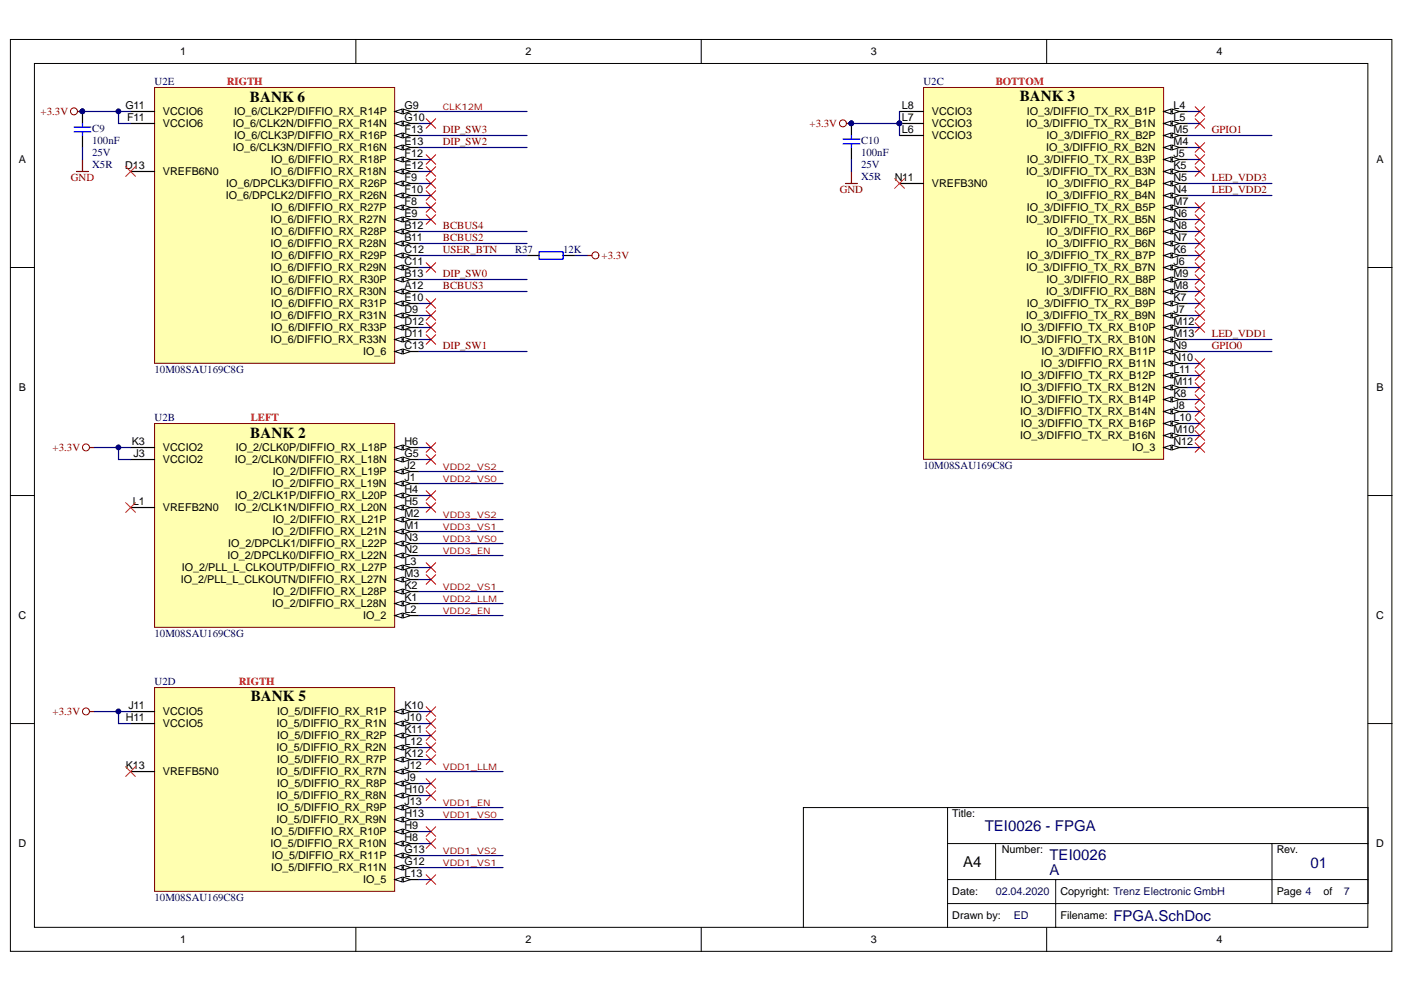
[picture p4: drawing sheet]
<svg xmlns="http://www.w3.org/2000/svg" width="297mm" height="210mm" viewBox="0 0 297 210" stroke-linecap="round" stroke-linejoin="round" font-family="sans-serif">
<defs><g id="words">
<g font-size="3.2">
<text x="52.9" y="21.6">BANK 6</text>
<text x="215.7" y="21.4">BANK 3</text>
<text x="53" y="92.7">BANK 2</text>
<text x="53" y="148.4">BANK 5</text>
<text x="203.8" y="183.4">A4</text>
</g>
<g font-size="3.2" fill="#000080">
<text x="208.4" y="175.8">TEI0026 - FPGA</text>
<text x="222.1" y="185.2">A</text>
<text x="222.1" y="181.9">TEI0026</text>
<text x="277.2" y="183.6">01</text>
<text x="235.6" y="194.8">FPGA.SchDoc</text>
</g>
<g font-size="2.3">
<text x="38.1" y="11.7">1</text>
<text x="111.2" y="11.7">2</text>
<text x="184.3" y="11.7">3</text>
<text x="257.4" y="11.7">4</text>
<text x="26.5" y="23.1">G11</text>
<text x="85.6" y="23.1">G9</text>
<text x="190.8" y="23.1">L8</text>
<text x="248.3" y="23.1">L4</text>
<text x="26.9" y="25.7">F11</text>
<text x="34.5" y="24.4">VCCIO6</text>
<text x="34.5" y="26.9">VCCIO6</text>
<text x="49.3" y="26.9">IO_6/CLK2N/DIFFIO_RX_R14N</text>
<text x="49.5" y="24.4">IO_6/CLK2P/DIFFIO_RX_R14P</text>
<text x="49.5" y="29.5">IO_6/CLK3P/DIFFIO_RX_R16P</text>
<text x="85.6" y="25.7">G10</text>
<text x="85.6" y="28.2">F13</text>
<text x="190.8" y="25.7">L7</text>
<text x="190.8" y="28.2">L6</text>
<text x="197.2" y="24.4">VCCIO3</text>
<text x="197.2" y="26.9">VCCIO3</text>
<text x="197.2" y="29.5">VCCIO3</text>
<text x="217.1" y="26.9">IO_3/DIFFIO_TX_RX_B1N</text>
<text x="217.3" y="24.4">IO_3/DIFFIO_TX_RX_B1P</text>
<text x="221.4" y="29.5">IO_3/DIFFIO_RX_B2P</text>
<text x="248.3" y="25.7">L5</text>
<text x="248.3" y="28.2">M5</text>
<text x="4" y="34.5">A</text>
<text x="26.5" y="35.8">D13</text>
<text x="49.3" y="32">IO_6/CLK3N/DIFFIO_RX_R16N</text>
<text x="57.4" y="34.5">IO_6/DIFFIO_RX_R18P</text>
<text x="85.6" y="33.3">F12</text>
<text x="85.6" y="35.8">E12</text>
<text x="85.6" y="30.7">E13</text>
<text x="217.3" y="34.5">IO_3/DIFFIO_TX_RX_B3P</text>
<text x="221.3" y="32">IO_3/DIFFIO_RX_B2N</text>
<text x="248.3" y="30.7">M4</text>
<text x="248.3" y="35.8">K5</text>
<text x="248.3" y="33.3">J5</text>
<text x="291.2" y="34.5">A</text>
<text x="34.5" y="37.1">VREFB6N0</text>
<text x="47.9" y="39.6">IO_6/DPCLK3/DIFFIO_RX_R26P</text>
<text x="57.2" y="37.1">IO_6/DIFFIO_RX_R18N</text>
<text x="85.6" y="38.3">F9</text>
<text x="85.6" y="40.9">F10</text>
<text x="189.3" y="38.3">N11</text>
<text x="197.2" y="39.6">VREFB3N0</text>
<text x="217.1" y="37.1">IO_3/DIFFIO_TX_RX_B3N</text>
<text x="221.4" y="39.6">IO_3/DIFFIO_RX_B4P</text>
<text x="248.3" y="40.9">N4</text>
<text x="248.3" y="38.3">N5</text>
<text x="47.8" y="42.2">IO_6/DPCLK2/DIFFIO_RX_R26N</text>
<text x="57.2" y="47.2">IO_6/DIFFIO_RX_R27N</text>
<text x="57.4" y="44.7">IO_6/DIFFIO_RX_R27P</text>
<text x="85.6" y="43.4">F8</text>
<text x="85.6" y="46">E9</text>
<text x="217.1" y="47.2">IO_3/DIFFIO_TX_RX_B5N</text>
<text x="217.3" y="44.7">IO_3/DIFFIO_TX_RX_B5P</text>
<text x="221.3" y="42.2">IO_3/DIFFIO_RX_B4N</text>
<text x="248.3" y="46">N6</text>
<text x="248.3" y="43.4">M7</text>
<text x="57.2" y="52.3">IO_6/DIFFIO_RX_R28N</text>
<text x="57.4" y="49.8">IO_6/DIFFIO_RX_R28P</text>
<text x="85.6" y="48.5">B12</text>
<text x="85.6" y="51">B11</text>
<text x="85.6" y="53.6">C12</text>
<text x="221.3" y="52.3">IO_3/DIFFIO_RX_B6N</text>
<text x="221.4" y="49.8">IO_3/DIFFIO_RX_B6P</text>
<text x="248.3" y="51">N7</text>
<text x="248.3" y="48.5">N8</text>
<text x="248.3" y="53.6">K6</text>
<text x="57.2" y="57.4">IO_6/DIFFIO_RX_R29N</text>
<text x="57.4" y="54.8">IO_6/DIFFIO_RX_R29P</text>
<text x="57.4" y="59.9">IO_6/DIFFIO_RX_R30P</text>
<text x="85.6" y="58.7">B13</text>
<text x="85.6" y="56.1">C11</text>
<text x="217.1" y="57.4">IO_3/DIFFIO_TX_RX_B7N</text>
<text x="217.3" y="54.8">IO_3/DIFFIO_TX_RX_B7P</text>
<text x="221.4" y="59.9">IO_3/DIFFIO_RX_B8P</text>
<text x="248.3" y="56.1">J6</text>
<text x="248.3" y="58.7">M9</text>
<text x="57.2" y="62.5">IO_6/DIFFIO_RX_R30N</text>
<text x="57.4" y="65">IO_6/DIFFIO_RX_R31P</text>
<text x="85.6" y="61.2">A12</text>
<text x="85.6" y="63.7">E10</text>
<text x="217.3" y="65">IO_3/DIFFIO_TX_RX_B9P</text>
<text x="221.3" y="62.5">IO_3/DIFFIO_RX_B8N</text>
<text x="248.3" y="61.2">M8</text>
<text x="248.3" y="63.7">K7</text>
<text x="57.2" y="67.6">IO_6/DIFFIO_RX_R31N</text>
<text x="57.4" y="70.1">IO_6/DIFFIO_RX_R33P</text>
<text x="85.6" y="66.3">D9</text>
<text x="85.6" y="68.8">D12</text>
<text x="85.6" y="71.4">D11</text>
<text x="216" y="70.1">IO_3/DIFFIO_TX_RX_B10P</text>
<text x="217.1" y="67.6">IO_3/DIFFIO_TX_RX_B9N</text>
<text x="248.3" y="66.3">J7</text>
<text x="248.3" y="71.4">M13</text>
<text x="248.3" y="68.8">M12</text>
<text x="57.2" y="72.6">IO_6/DIFFIO_RX_R33N</text>
<text x="76.8" y="75.2">IO_6</text>
<text x="85.6" y="73.9">C13</text>
<text x="215.9" y="72.6">IO_3/DIFFIO_TX_RX_B10N</text>
<text x="220.2" y="77.7">IO_3/DIFFIO_RX_B11N</text>
<text x="220.3" y="75.2">IO_3/DIFFIO_RX_B11P</text>
<text x="248.3" y="76.4">N10</text>
<text x="248.3" y="73.9">N9</text>
<text x="4" y="82.8">B</text>
<text x="215.9" y="82.8">IO_3/DIFFIO_TX_RX_B12N</text>
<text x="216" y="80.2">IO_3/DIFFIO_TX_RX_B12P</text>
<text x="248.3" y="81.5">M11</text>
<text x="248.3" y="79">L11</text>
<text x="291.2" y="82.8">B</text>
<text x="215.9" y="87.9">IO_3/DIFFIO_TX_RX_B14N</text>
<text x="216" y="85.3">IO_3/DIFFIO_TX_RX_B14P</text>
<text x="248.3" y="86.6">J8</text>
<text x="248.3" y="84">K8</text>
<text x="248.3" y="89.1">L10</text>
<text x="27.9" y="94.2">K3</text>
<text x="34.5" y="95.5">VCCIO2</text>
<text x="49.9" y="95.5">IO_2/CLK0P/DIFFIO_RX_L18P</text>
<text x="85.6" y="94.2">H6</text>
<text x="215.9" y="92.9">IO_3/DIFFIO_TX_RX_B16N</text>
<text x="216" y="90.4">IO_3/DIFFIO_TX_RX_B16P</text>
<text x="239.5" y="95.5">IO_3</text>
<text x="248.3" y="94.2">N12</text>
<text x="248.3" y="91.7">M10</text>
<text x="28.3" y="96.8">J3</text>
<text x="34.5" y="98">VCCIO2</text>
<text x="49.7" y="98">IO_2/CLK0N/DIFFIO_RX_L18N</text>
<text x="57.7" y="100.6">IO_2/DIFFIO_RX_L19P</text>
<text x="85.6" y="101.8">J1</text>
<text x="85.6" y="99.3">J2</text>
<text x="85.6" y="96.8">G5</text>
<text x="28.1" y="106.9">L1</text>
<text x="49.9" y="105.6">IO_2/CLK1P/DIFFIO_RX_L20P</text>
<text x="57.6" y="103.1">IO_2/DIFFIO_RX_L19N</text>
<text x="85.6" y="106.9">H5</text>
<text x="85.6" y="104.4">H4</text>
<text x="34.5" y="108.2">VREFB2N0</text>
<text x="49.7" y="108.2">IO_2/CLK1N/DIFFIO_RX_L20N</text>
<text x="57.6" y="113.2">IO_2/DIFFIO_RX_L21N</text>
<text x="57.7" y="110.7">IO_2/DIFFIO_RX_L21P</text>
<text x="85.6" y="112">M1</text>
<text x="85.6" y="109.4">M2</text>
<text x="48.1" y="118.3">IO_2/DPCLK0/DIFFIO_RX_L22N</text>
<text x="48.3" y="115.8">IO_2/DPCLK1/DIFFIO_RX_L22P</text>
<text x="85.6" y="119.6">L3</text>
<text x="85.6" y="117.1">N2</text>
<text x="85.6" y="114.5">N3</text>
<text x="38.3" y="123.4">IO_2/PLL_L_CLKOUTN/DIFFIO_RX_L27N</text>
<text x="38.5" y="120.9">IO_2/PLL_L_CLKOUTP/DIFFIO_RX_L27P</text>
<text x="57.7" y="126">IO_2/DIFFIO_RX_L28P</text>
<text x="85.6" y="124.7">K2</text>
<text x="85.6" y="122.2">M3</text>
<text x="3.9" y="131">C</text>
<text x="57.6" y="128.5">IO_2/DIFFIO_RX_L28N</text>
<text x="76.8" y="131">IO_2</text>
<text x="85.6" y="129.8">L2</text>
<text x="85.6" y="127.2">K1</text>
<text x="291.1" y="131">C</text>
<text x="26.6" y="152.6">H11</text>
<text x="27.2" y="150.1">J11</text>
<text x="34.5" y="151.4">VCCIO5</text>
<text x="34.5" y="153.9">VCCIO5</text>
<text x="58.5" y="153.9">IO_5/DIFFIO_RX_R1N</text>
<text x="58.6" y="151.4">IO_5/DIFFIO_RX_R1P</text>
<text x="85.6" y="150.1">K10</text>
<text x="85.6" y="155.2">K11</text>
<text x="85.6" y="152.6">J10</text>
<text x="58.5" y="159">IO_5/DIFFIO_RX_R2N</text>
<text x="58.6" y="156.4">IO_5/DIFFIO_RX_R2P</text>
<text x="58.6" y="161.5">IO_5/DIFFIO_RX_R7P</text>
<text x="85.6" y="157.7">L12</text>
<text x="85.6" y="160.2">K12</text>
<text x="26.6" y="162.8">K13</text>
<text x="34.5" y="164">VREFB5N0</text>
<text x="58.5" y="164">IO_5/DIFFIO_RX_R7N</text>
<text x="58.6" y="166.6">IO_5/DIFFIO_RX_R8P</text>
<text x="85.6" y="162.8">J12</text>
<text x="85.6" y="165.3">J9</text>
<text x="85.6" y="167.8">H10</text>
<text x="58.5" y="169.1">IO_5/DIFFIO_RX_R8N</text>
<text x="58.6" y="171.6">IO_5/DIFFIO_RX_R9P</text>
<text x="85.6" y="170.4">J13</text>
<text x="85.6" y="173">H13</text>
<text x="201.5" y="173">Title:</text>
<text x="3.9" y="179.3">D</text>
<text x="57.2" y="179.3">IO_5/DIFFIO_RX_R10N</text>
<text x="57.4" y="176.8">IO_5/DIFFIO_RX_R10P</text>
<text x="58.5" y="174.2">IO_5/DIFFIO_RX_R9N</text>
<text x="85.6" y="175.5">H9</text>
<text x="85.6" y="178">H8</text>
<text x="291.1" y="179.3">D</text>
<text x="57.4" y="184.4">IO_5/DIFFIO_RX_R11N</text>
<text x="57.5" y="181.8">IO_5/DIFFIO_RX_R11P</text>
<text x="85.6" y="185.6">L13</text>
<text x="85.6" y="180.6">G13</text>
<text x="85.6" y="183.1">G12</text>
<text x="211.9" y="180.6">Number:</text>
<text x="270.1" y="180.6">Rev.</text>
<text x="76.8" y="186.9">IO_5</text>
<text x="201.5" y="189.4">Date:</text>
<text x="224.4" y="189.4">Copyright: Trenz Electronic GmbH</text>
<text x="270.1" y="189.4">Page 4</text>
<text x="280" y="189.4">of</text>
<text x="201.5" y="194.5">Drawn by:</text>
<text x="224.4" y="194.5">Filename:</text>
<text x="38.1" y="199.6">1</text>
<text x="111.2" y="199.6">2</text>
<text x="184.3" y="199.6">3</text>
<text x="257.4" y="199.6">4</text>
</g>
<g font-size="2.3" fill="#000080">
<text x="32.7" y="18">U2E</text>
<text x="195.4" y="18">U2C</text>
<text x="19.5" y="27.9">C9</text>
<text x="19.5" y="33">25V</text>
<text x="19.5" y="35.5">X5R</text>
<text x="19.5" y="30.5">100nF</text>
<text x="182.2" y="35.5">25V</text>
<text x="182.2" y="30.5">C10</text>
<text x="182.2" y="33">100nF</text>
<text x="182.2" y="38.1">X5R</text>
<text x="109" y="53.6">R37</text>
<text x="119.1" y="53.6">12K</text>
<text x="32.7" y="79">10M08SAU169C8G</text>
<text x="32.7" y="89.1">U2B</text>
<text x="195.4" y="99.3">10M08SAU169C8G</text>
<text x="32.7" y="134.8">10M08SAU169C8G</text>
<text x="32.7" y="145">U2D</text>
<text x="32.7" y="190.7">10M08SAU169C8G</text>
<text x="210.7" y="189.4">02.04.2020</text>
<text x="284.3" y="189.4">7</text>
<text x="214.5" y="194.5">ED</text>
</g>
<g font-size="2.3" fill="#f00">
<text x="48" y="18">RIGTH</text>
<text x="210.7" y="18">BOTTOM</text>
<text x="53" y="89.1">LEFT</text>
<text x="50.5" y="145">RIGTH</text>
</g>
<g font-size="2.3" fill="#800000">
<text x="8.6" y="24.4">+3.3V</text>
<text x="93.7" y="28.2">DIP_SW3</text>
<text x="171.3" y="26.9">+3.3V</text>
<text x="256.4" y="28.2">GPIO1</text>
<text x="93.7" y="30.7">DIP_SW2</text>
<text x="15" y="38.3">GND</text>
<text x="177.7" y="40.9">GND</text>
<text x="256.4" y="40.9">LED_VDD2</text>
<text x="256.4" y="38.3">LED_VDD3</text>
<text x="93.7" y="48.5">BCBUS4</text>
<text x="93.7" y="51">BCBUS2</text>
<text x="93.7" y="53.6">USER_BTN</text>
<text x="93.7" y="58.7">DIP_SW0</text>
<text x="127.3" y="54.8">+3.3V</text>
<text x="93.7" y="61.2">BCBUS3</text>
<text x="256.4" y="71.3">LED_VDD1</text>
<text x="93.7" y="73.9">DIP_SW1</text>
<text x="256.4" y="73.9">GPIO0</text>
<text x="11.1" y="95.5">+3.3V</text>
<text x="11.1" y="151.3">+3.3V</text>
</g>
<g font-size="1.9" fill="#800000">
<text x="93.7" y="23.2">CLK12M</text>
<text x="93.7" y="99.4">VDD2_VS2</text>
<text x="93.7" y="101.9">VDD2_VS0</text>
<text x="93.7" y="109.5">VDD3_VS2</text>
<text x="93.7" y="112.1">VDD3_VS1</text>
<text x="93.7" y="114.6">VDD3_VS0</text>
<text x="93.7" y="117.1">VDD3_EN</text>
<text x="93.7" y="124.8">VDD2_VS1</text>
<text x="93.7" y="127.3">VDD2_LLM</text>
<text x="93.7" y="129.9">VDD2_EN</text>
<text x="93.7" y="162.9">VDD1_LLM</text>
<text x="93.7" y="170.5">VDD1_EN</text>
<text x="93.7" y="173">VDD1_VS0</text>
<text x="93.7" y="183.2">VDD1_VS1</text>
<text x="93.7" y="180.6">VDD1_VS2</text>
</g>
</g></defs>
<g fill="#fff" stroke="#000" stroke-width=".21">
<path d="M2.2 8.4h292.3v192.9h-292.3z"/>
<path d="M7.3 13.4h282.1v182.8h-282.1z"/>
</g>
<g fill="none" stroke="#000" stroke-width=".21">
<path d="M75.3 8.4v5M148.4 8.4v5M221.4 8.4v5M2.2 56.6h5.1M289.4 56.6h5.1M2.2 104.9h5.1M289.4 104.9h5.1M2.2 153.1h5.1M289.4 153.1h5.1M200.5 170.9h88.9v20.3h-88.9zM200.5 170.9h-30.5v25.4M200.5 178.5h88.9"/>
<path d="M210.6 178.5v7.6h-10.1M269.1 178.5v12.7M75.3 196.3v5.1M148.4 196.3v5.1M200.5 191.2v5.1M210.6 186.1h78.8M221.4 196.3v5.1M223.4 186.1v10.2"/>
</g>
<path d="M32.7 89.6h50.8v43.1h-50.8z" fill="#ffffb0" stroke="#800000" stroke-width=".21"/>
<path d="M83.5 102.3h5.1" fill="none" stroke="#000" stroke-width=".25"/>
<path d="M83.5 102.3l1.6-.5v1z" fill="#fff"/>
<path d="M83.5 102.3l1.6-.5v1z" fill="none" stroke="#000" stroke-width=".21"/>
<path d="M85.3 101.8l1.5 .5-1.5 .5z" fill="#fff"/>
<path d="M85.3 101.8l1.5 .5-1.5 .5z" fill="none" stroke="#000" stroke-width=".21"/>
<path d="M83.5 99.8h5.1" fill="none" stroke="#000" stroke-width=".25"/>
<path d="M83.5 99.8l1.6-.5v1z" fill="#fff"/>
<path d="M83.5 99.8l1.6-.5v1z" fill="none" stroke="#000" stroke-width=".21"/>
<path d="M85.3 99.3l1.5 .5-1.5 .5z" fill="#fff"/>
<path d="M85.3 99.3l1.5 .5-1.5 .5z" fill="none" stroke="#000" stroke-width=".21"/>
<path d="M83.5 112.5h5.1" fill="none" stroke="#000" stroke-width=".25"/>
<path d="M83.5 112.5l1.6-.5v1z" fill="#fff"/>
<path d="M83.5 112.5l1.6-.5v1z" fill="none" stroke="#000" stroke-width=".21"/>
<path d="M85.3 112l1.5 .5-1.5 .5z" fill="#fff"/>
<path d="M85.3 112l1.5 .5-1.5 .5z" fill="none" stroke="#000" stroke-width=".21"/>
<path d="M83.5 109.9h5.1" fill="none" stroke="#000" stroke-width=".25"/>
<path d="M83.5 109.9l1.6-.5v1z" fill="#fff"/>
<path d="M83.5 109.9l1.6-.5v1z" fill="none" stroke="#000" stroke-width=".21"/>
<path d="M85.3 109.4l1.5 .5-1.5 .5z" fill="#fff"/>
<path d="M85.3 109.4l1.5 .5-1.5 .5z" fill="none" stroke="#000" stroke-width=".21"/>
<path d="M83.5 130.2h5.1" fill="none" stroke="#000" stroke-width=".25"/>
<path d="M83.5 130.2l1.6-.5v1.1z" fill="#fff"/>
<path d="M83.5 130.2l1.6-.5v1.1z" fill="none" stroke="#000" stroke-width=".21"/>
<path d="M85.3 129.7l1.5 .5-1.5 .6z" fill="#fff"/>
<path d="M85.3 129.7l1.5 .5-1.5 .6z" fill="none" stroke="#000" stroke-width=".21"/>
<path d="M83.5 127.7h5.1" fill="none" stroke="#000" stroke-width=".25"/>
<path d="M83.5 127.7l1.6-.5v1z" fill="#fff"/>
<path d="M83.5 127.7l1.6-.5v1z" fill="none" stroke="#000" stroke-width=".21"/>
<path d="M85.3 127.2l1.5 .5-1.5 .5z" fill="#fff"/>
<path d="M85.3 127.2l1.5 .5-1.5 .5z" fill="none" stroke="#000" stroke-width=".21"/>
<path d="M83.5 125.2h5.1" fill="none" stroke="#000" stroke-width=".25"/>
<path d="M83.5 125.2l1.6-.5v1z" fill="#fff"/>
<path d="M83.5 125.2l1.6-.5v1z" fill="none" stroke="#000" stroke-width=".21"/>
<path d="M85.3 124.7l1.5 .5-1.5 .5z" fill="#fff"/>
<path d="M85.3 124.7l1.5 .5-1.5 .5z" fill="none" stroke="#000" stroke-width=".21"/>
<path d="M83.5 122.6h5.1" fill="none" stroke="#000" stroke-width=".25"/>
<path d="M83.5 122.6l1.6-.5v1z" fill="#fff"/>
<path d="M83.5 122.6l1.6-.5v1z" fill="none" stroke="#000" stroke-width=".21"/>
<path d="M85.3 122.1l1.5 .5-1.5 .5z" fill="#fff"/>
<path d="M85.3 122.1l1.5 .5-1.5 .5z" fill="none" stroke="#000" stroke-width=".21"/>
<path d="M83.5 120.1h5.1" fill="none" stroke="#000" stroke-width=".25"/>
<path d="M83.5 120.1l1.6-.5v1z" fill="#fff"/>
<path d="M83.5 120.1l1.6-.5v1z" fill="none" stroke="#000" stroke-width=".21"/>
<path d="M85.3 119.6l1.5 .5-1.5 .5z" fill="#fff"/>
<path d="M85.3 119.6l1.5 .5-1.5 .5z" fill="none" stroke="#000" stroke-width=".21"/>
<path d="M83.5 97.2h5.1" fill="none" stroke="#000" stroke-width=".25"/>
<path d="M83.5 97.2l1.6-.5v1z" fill="#fff"/>
<path d="M83.5 97.2l1.6-.5v1z" fill="none" stroke="#000" stroke-width=".21"/>
<path d="M85.3 96.7l1.5 .5-1.5 .5z" fill="#fff"/>
<path d="M85.3 96.7l1.5 .5-1.5 .5z" fill="none" stroke="#000" stroke-width=".21"/>
<path d="M83.5 94.7h5.1" fill="none" stroke="#000" stroke-width=".25"/>
<path d="M83.5 94.7l1.6-.5v1z" fill="#fff"/>
<path d="M83.5 94.7l1.6-.5v1z" fill="none" stroke="#000" stroke-width=".21"/>
<path d="M85.3 94.2l1.5 .5-1.5 .5z" fill="#fff"/>
<path d="M85.3 94.2l1.5 .5-1.5 .5z" fill="none" stroke="#000" stroke-width=".21"/>
<path d="M83.5 107.4h5.1" fill="none" stroke="#000" stroke-width=".25"/>
<path d="M83.5 107.4l1.6-.5v1z" fill="#fff"/>
<path d="M83.5 107.4l1.6-.5v1z" fill="none" stroke="#000" stroke-width=".21"/>
<path d="M85.3 106.9l1.5 .5-1.5 .5z" fill="#fff"/>
<path d="M85.3 106.9l1.5 .5-1.5 .5z" fill="none" stroke="#000" stroke-width=".21"/>
<path d="M83.5 104.9h5.1" fill="none" stroke="#000" stroke-width=".25"/>
<path d="M83.5 104.9l1.6-.6v1.1z" fill="#fff"/>
<path d="M83.5 104.9l1.6-.6v1.1z" fill="none" stroke="#000" stroke-width=".21"/>
<path d="M85.3 104.3l1.5 .6-1.5 .5z" fill="#fff"/>
<path d="M85.3 104.3l1.5 .6-1.5 .5z" fill="none" stroke="#000" stroke-width=".21"/>
<path d="M83.5 117.5h5.1" fill="none" stroke="#000" stroke-width=".25"/>
<path d="M83.5 117.5l1.6-.5v1.1z" fill="#fff"/>
<path d="M83.5 117.5l1.6-.5v1.1z" fill="none" stroke="#000" stroke-width=".21"/>
<path d="M85.3 117l1.5 .5-1.5 .6z" fill="#fff"/>
<path d="M85.3 117l1.5 .5-1.5 .6z" fill="none" stroke="#000" stroke-width=".21"/>
<path d="M83.5 115h5.1" fill="none" stroke="#000" stroke-width=".25"/>
<path d="M83.5 115l1.6-.5v1z" fill="#fff"/>
<path d="M83.5 115l1.6-.5v1z" fill="none" stroke="#000" stroke-width=".21"/>
<path d="M85.3 114.5l1.5 .5-1.5 .5z" fill="#fff"/>
<path d="M85.3 114.5l1.5 .5-1.5 .5z" fill="none" stroke="#000" stroke-width=".21"/>
<path d="M27.6 94.7h5.1M27.6 97.2h5.1M27.6 107.4h5.1" fill="none" stroke="#000" stroke-width=".25"/>
<path d="M195.4 18.5h50.8v78.7h-50.8z" fill="#ffffb0" stroke="#800000" stroke-width=".21"/>
<path d="M246.2 26.1h5.1" fill="none" stroke="#000" stroke-width=".25"/>
<path d="M246.2 26.1l1.6-.5v1z" fill="#fff"/>
<path d="M246.2 26.1l1.6-.5v1z" fill="none" stroke="#000" stroke-width=".21"/>
<path d="M248 25.6l1.5 .5-1.5 .5z" fill="#fff"/>
<path d="M248 25.6l1.5 .5-1.5 .5z" fill="none" stroke="#000" stroke-width=".21"/>
<path d="M246.2 31.2h5.1" fill="none" stroke="#000" stroke-width=".25"/>
<path d="M246.2 31.2l1.6-.5v1z" fill="#fff"/>
<path d="M246.2 31.2l1.6-.5v1z" fill="none" stroke="#000" stroke-width=".21"/>
<path d="M248 30.7l1.5 .5-1.5 .5z" fill="#fff"/>
<path d="M248 30.7l1.5 .5-1.5 .5z" fill="none" stroke="#000" stroke-width=".21"/>
<path d="M246.2 23.6h5.1" fill="none" stroke="#000" stroke-width=".25"/>
<path d="M246.2 23.6l1.6-.5v1z" fill="#fff"/>
<path d="M246.2 23.6l1.6-.5v1z" fill="none" stroke="#000" stroke-width=".21"/>
<path d="M248 23.1l1.5 .5-1.5 .5z" fill="#fff"/>
<path d="M248 23.1l1.5 .5-1.5 .5z" fill="none" stroke="#000" stroke-width=".21"/>
<path d="M246.2 28.7h5.1" fill="none" stroke="#000" stroke-width=".25"/>
<path d="M246.2 28.7l1.6-.5v1z" fill="#fff"/>
<path d="M246.2 28.7l1.6-.5v1z" fill="none" stroke="#000" stroke-width=".21"/>
<path d="M248 28.2l1.5 .5-1.5 .5z" fill="#fff"/>
<path d="M248 28.2l1.5 .5-1.5 .5z" fill="none" stroke="#000" stroke-width=".21"/>
<path d="M246.2 36.3h5.1" fill="none" stroke="#000" stroke-width=".25"/>
<path d="M246.2 36.3l1.6-.5v1z" fill="#fff"/>
<path d="M246.2 36.3l1.6-.5v1z" fill="none" stroke="#000" stroke-width=".21"/>
<path d="M248 35.8l1.5 .5-1.5 .5z" fill="#fff"/>
<path d="M248 35.8l1.5 .5-1.5 .5z" fill="none" stroke="#000" stroke-width=".21"/>
<path d="M246.2 41.4h5.1" fill="none" stroke="#000" stroke-width=".25"/>
<path d="M246.2 41.4l1.6-.5v1z" fill="#fff"/>
<path d="M246.2 41.4l1.6-.5v1z" fill="none" stroke="#000" stroke-width=".21"/>
<path d="M248 40.9l1.5 .5-1.5 .5z" fill="#fff"/>
<path d="M248 40.9l1.5 .5-1.5 .5z" fill="none" stroke="#000" stroke-width=".21"/>
<path d="M246.2 33.7h5.1" fill="none" stroke="#000" stroke-width=".25"/>
<path d="M246.2 33.7l1.6-.5v1.1z" fill="#fff"/>
<path d="M246.2 33.7l1.6-.5v1.1z" fill="none" stroke="#000" stroke-width=".21"/>
<path d="M248 33.2l1.5 .5-1.5 .6z" fill="#fff"/>
<path d="M248 33.2l1.5 .5-1.5 .6z" fill="none" stroke="#000" stroke-width=".21"/>
<path d="M246.2 38.8h5.1" fill="none" stroke="#000" stroke-width=".25"/>
<path d="M246.2 38.8l1.6-.5v1z" fill="#fff"/>
<path d="M246.2 38.8l1.6-.5v1z" fill="none" stroke="#000" stroke-width=".21"/>
<path d="M248 38.3l1.5 .5-1.5 .5z" fill="#fff"/>
<path d="M248 38.3l1.5 .5-1.5 .5z" fill="none" stroke="#000" stroke-width=".21"/>
<path d="M246.2 46.4h5.1" fill="none" stroke="#000" stroke-width=".25"/>
<path d="M246.2 46.4l1.6-.5v1.1z" fill="#fff"/>
<path d="M246.2 46.4l1.6-.5v1.1z" fill="none" stroke="#000" stroke-width=".21"/>
<path d="M248 45.9l1.5 .5-1.5 .6z" fill="#fff"/>
<path d="M248 45.9l1.5 .5-1.5 .6z" fill="none" stroke="#000" stroke-width=".21"/>
<path d="M246.2 51.5h5.1" fill="none" stroke="#000" stroke-width=".25"/>
<path d="M246.2 51.5l1.6-.5v1z" fill="#fff"/>
<path d="M246.2 51.5l1.6-.5v1z" fill="none" stroke="#000" stroke-width=".21"/>
<path d="M248 51l1.5 .5-1.5 .5z" fill="#fff"/>
<path d="M248 51l1.5 .5-1.5 .5z" fill="none" stroke="#000" stroke-width=".21"/>
<path d="M246.2 43.9h5.1" fill="none" stroke="#000" stroke-width=".25"/>
<path d="M246.2 43.9l1.6-.5v1z" fill="#fff"/>
<path d="M246.2 43.9l1.6-.5v1z" fill="none" stroke="#000" stroke-width=".21"/>
<path d="M248 43.4l1.5 .5-1.5 .5z" fill="#fff"/>
<path d="M248 43.4l1.5 .5-1.5 .5z" fill="none" stroke="#000" stroke-width=".21"/>
<path d="M246.2 49h5.1" fill="none" stroke="#000" stroke-width=".25"/>
<path d="M246.2 49l1.6-.5v1z" fill="#fff"/>
<path d="M246.2 49l1.6-.5v1z" fill="none" stroke="#000" stroke-width=".21"/>
<path d="M248 48.5l1.5 .5-1.5 .5z" fill="#fff"/>
<path d="M248 48.5l1.5 .5-1.5 .5z" fill="none" stroke="#000" stroke-width=".21"/>
<path d="M246.2 56.6h5.1" fill="none" stroke="#000" stroke-width=".25"/>
<path d="M246.2 56.6l1.6-.5v1z" fill="#fff"/>
<path d="M246.2 56.6l1.6-.5v1z" fill="none" stroke="#000" stroke-width=".21"/>
<path d="M248 56.1l1.5 .5-1.5 .5z" fill="#fff"/>
<path d="M248 56.1l1.5 .5-1.5 .5z" fill="none" stroke="#000" stroke-width=".21"/>
<path d="M246.2 61.7h5.1" fill="none" stroke="#000" stroke-width=".25"/>
<path d="M246.2 61.7l1.6-.5v1z" fill="#fff"/>
<path d="M246.2 61.7l1.6-.5v1z" fill="none" stroke="#000" stroke-width=".21"/>
<path d="M248 61.2l1.5 .5-1.5 .5z" fill="#fff"/>
<path d="M248 61.2l1.5 .5-1.5 .5z" fill="none" stroke="#000" stroke-width=".21"/>
<path d="M246.2 54.1h5.1" fill="none" stroke="#000" stroke-width=".25"/>
<path d="M246.2 54.1l1.6-.5v1z" fill="#fff"/>
<path d="M246.2 54.1l1.6-.5v1z" fill="none" stroke="#000" stroke-width=".21"/>
<path d="M248 53.6l1.5 .5-1.5 .5z" fill="#fff"/>
<path d="M248 53.6l1.5 .5-1.5 .5z" fill="none" stroke="#000" stroke-width=".21"/>
<path d="M246.2 59.1h5.1" fill="none" stroke="#000" stroke-width=".25"/>
<path d="M246.2 59.1l1.6-.5v1z" fill="#fff"/>
<path d="M246.2 59.1l1.6-.5v1z" fill="none" stroke="#000" stroke-width=".21"/>
<path d="M248 58.6l1.5 .5-1.5 .5z" fill="#fff"/>
<path d="M248 58.6l1.5 .5-1.5 .5z" fill="none" stroke="#000" stroke-width=".21"/>
<path d="M246.2 66.8h5.1" fill="none" stroke="#000" stroke-width=".25"/>
<path d="M246.2 66.8l1.6-.5v1z" fill="#fff"/>
<path d="M246.2 66.8l1.6-.5v1z" fill="none" stroke="#000" stroke-width=".21"/>
<path d="M248 66.3l1.5 .5-1.5 .5z" fill="#fff"/>
<path d="M248 66.3l1.5 .5-1.5 .5z" fill="none" stroke="#000" stroke-width=".21"/>
<path d="M246.2 64.2h5.1" fill="none" stroke="#000" stroke-width=".25"/>
<path d="M246.2 64.2l1.6-.5v1z" fill="#fff"/>
<path d="M246.2 64.2l1.6-.5v1z" fill="none" stroke="#000" stroke-width=".21"/>
<path d="M248 63.7l1.5 .5-1.5 .5z" fill="#fff"/>
<path d="M248 63.7l1.5 .5-1.5 .5z" fill="none" stroke="#000" stroke-width=".21"/>
<path d="M246.2 94.7h5.1" fill="none" stroke="#000" stroke-width=".25"/>
<path d="M246.2 94.7l1.6-.5v1z" fill="#fff"/>
<path d="M246.2 94.7l1.6-.5v1z" fill="none" stroke="#000" stroke-width=".21"/>
<path d="M248 94.2l1.5 .5-1.5 .5z" fill="#fff"/>
<path d="M248 94.2l1.5 .5-1.5 .5z" fill="none" stroke="#000" stroke-width=".21"/>
<path d="M246.2 71.8h5.1" fill="none" stroke="#000" stroke-width=".25"/>
<path d="M246.2 71.8l1.6-.5v1z" fill="#fff"/>
<path d="M246.2 71.8l1.6-.5v1z" fill="none" stroke="#000" stroke-width=".21"/>
<path d="M248 71.3l1.5 .5-1.5 .5z" fill="#fff"/>
<path d="M248 71.3l1.5 .5-1.5 .5z" fill="none" stroke="#000" stroke-width=".21"/>
<path d="M246.2 76.9h5.1" fill="none" stroke="#000" stroke-width=".25"/>
<path d="M246.2 76.9l1.6-.5v1z" fill="#fff"/>
<path d="M246.2 76.9l1.6-.5v1z" fill="none" stroke="#000" stroke-width=".21"/>
<path d="M248 76.4l1.5 .5-1.5 .5z" fill="#fff"/>
<path d="M248 76.4l1.5 .5-1.5 .5z" fill="none" stroke="#000" stroke-width=".21"/>
<path d="M246.2 69.3h5.1" fill="none" stroke="#000" stroke-width=".25"/>
<path d="M246.2 69.3l1.6-.5v1z" fill="#fff"/>
<path d="M246.2 69.3l1.6-.5v1z" fill="none" stroke="#000" stroke-width=".21"/>
<path d="M248 68.8l1.5 .5-1.5 .5z" fill="#fff"/>
<path d="M248 68.8l1.5 .5-1.5 .5z" fill="none" stroke="#000" stroke-width=".21"/>
<path d="M246.2 74.4h5.1" fill="none" stroke="#000" stroke-width=".25"/>
<path d="M246.2 74.4l1.6-.5v1z" fill="#fff"/>
<path d="M246.2 74.4l1.6-.5v1z" fill="none" stroke="#000" stroke-width=".21"/>
<path d="M248 73.9l1.5 .5-1.5 .5z" fill="#fff"/>
<path d="M248 73.9l1.5 .5-1.5 .5z" fill="none" stroke="#000" stroke-width=".21"/>
<path d="M246.2 82h5.1" fill="none" stroke="#000" stroke-width=".25"/>
<path d="M246.2 82l1.6-.5v1z" fill="#fff"/>
<path d="M246.2 82l1.6-.5v1z" fill="none" stroke="#000" stroke-width=".21"/>
<path d="M248 81.5l1.5 .5-1.5 .5z" fill="#fff"/>
<path d="M248 81.5l1.5 .5-1.5 .5z" fill="none" stroke="#000" stroke-width=".21"/>
<path d="M246.2 79.5h5.1" fill="none" stroke="#000" stroke-width=".25"/>
<path d="M246.2 79.5l1.6-.6v1.1z" fill="#fff"/>
<path d="M246.2 79.5l1.6-.6v1.1z" fill="none" stroke="#000" stroke-width=".21"/>
<path d="M248 78.9l1.5 .6-1.5 .5z" fill="#fff"/>
<path d="M248 78.9l1.5 .6-1.5 .5z" fill="none" stroke="#000" stroke-width=".21"/>
<path d="M246.2 87.1h5.1" fill="none" stroke="#000" stroke-width=".25"/>
<path d="M246.2 87.1l1.6-.5v1z" fill="#fff"/>
<path d="M246.2 87.1l1.6-.5v1z" fill="none" stroke="#000" stroke-width=".21"/>
<path d="M248 86.6l1.5 .5-1.5 .5z" fill="#fff"/>
<path d="M248 86.6l1.5 .5-1.5 .5z" fill="none" stroke="#000" stroke-width=".21"/>
<path d="M246.2 84.5h5.1" fill="none" stroke="#000" stroke-width=".25"/>
<path d="M246.2 84.5l1.6-.5v1z" fill="#fff"/>
<path d="M246.2 84.5l1.6-.5v1z" fill="none" stroke="#000" stroke-width=".21"/>
<path d="M248 84l1.5 .5-1.5 .5z" fill="#fff"/>
<path d="M248 84l1.5 .5-1.5 .5z" fill="none" stroke="#000" stroke-width=".21"/>
<path d="M246.2 92.2h5.1" fill="none" stroke="#000" stroke-width=".25"/>
<path d="M246.2 92.2l1.6-.6v1.1z" fill="#fff"/>
<path d="M246.2 92.2l1.6-.6v1.1z" fill="none" stroke="#000" stroke-width=".21"/>
<path d="M248 91.6l1.5 .6-1.5 .5z" fill="#fff"/>
<path d="M248 91.6l1.5 .6-1.5 .5z" fill="none" stroke="#000" stroke-width=".21"/>
<path d="M246.2 89.6h5.1" fill="none" stroke="#000" stroke-width=".25"/>
<path d="M246.2 89.6l1.6-.5v1z" fill="#fff"/>
<path d="M246.2 89.6l1.6-.5v1z" fill="none" stroke="#000" stroke-width=".21"/>
<path d="M248 89.1l1.5 .5-1.5 .5z" fill="#fff"/>
<path d="M248 89.1l1.5 .5-1.5 .5z" fill="none" stroke="#000" stroke-width=".21"/>
<path d="M190.3 38.8h5.1M190.3 23.6h5.1M190.3 26.1h5.1M190.3 28.7h5.1" fill="none" stroke="#000" stroke-width=".25"/>
<circle cx="190.3" cy="26.1" r=".48" fill="#000080" stroke="#000080" stroke-width=".21"/>
<path d="M32.7 145.5h50.8v43.1h-50.8z" fill="#ffffb0" stroke="#800000" stroke-width=".21"/>
<path d="M83.5 150.6h5.1" fill="none" stroke="#000" stroke-width=".25"/>
<path d="M83.5 150.6l1.6-.5v1z" fill="#fff"/>
<path d="M83.5 150.6l1.6-.5v1z" fill="none" stroke="#000" stroke-width=".21"/>
<path d="M85.3 150.1l1.5 .5-1.5 .5z" fill="#fff"/>
<path d="M85.3 150.1l1.5 .5-1.5 .5z" fill="none" stroke="#000" stroke-width=".21"/>
<path d="M83.5 155.6h5.1" fill="none" stroke="#000" stroke-width=".25"/>
<path d="M83.5 155.6l1.6-.5v1z" fill="#fff"/>
<path d="M83.5 155.6l1.6-.5v1z" fill="none" stroke="#000" stroke-width=".21"/>
<path d="M85.3 155.1l1.5 .5-1.5 .5z" fill="#fff"/>
<path d="M85.3 155.1l1.5 .5-1.5 .5z" fill="none" stroke="#000" stroke-width=".21"/>
<path d="M83.5 153.1h5.1" fill="none" stroke="#000" stroke-width=".25"/>
<path d="M83.5 153.1l1.6-.5v1z" fill="#fff"/>
<path d="M83.5 153.1l1.6-.5v1z" fill="none" stroke="#000" stroke-width=".21"/>
<path d="M85.3 152.6l1.5 .5-1.5 .5z" fill="#fff"/>
<path d="M85.3 152.6l1.5 .5-1.5 .5z" fill="none" stroke="#000" stroke-width=".21"/>
<path d="M83.5 158.2h5.1" fill="none" stroke="#000" stroke-width=".25"/>
<path d="M83.5 158.2l1.6-.5v1z" fill="#fff"/>
<path d="M83.5 158.2l1.6-.5v1z" fill="none" stroke="#000" stroke-width=".21"/>
<path d="M85.3 157.7l1.5 .5-1.5 .5z" fill="#fff"/>
<path d="M85.3 157.7l1.5 .5-1.5 .5z" fill="none" stroke="#000" stroke-width=".21"/>
<path d="M83.5 160.7h5.1" fill="none" stroke="#000" stroke-width=".25"/>
<path d="M83.5 160.7l1.6-.5v1z" fill="#fff"/>
<path d="M83.5 160.7l1.6-.5v1z" fill="none" stroke="#000" stroke-width=".21"/>
<path d="M85.3 160.2l1.5 .5-1.5 .5z" fill="#fff"/>
<path d="M85.3 160.2l1.5 .5-1.5 .5z" fill="none" stroke="#000" stroke-width=".21"/>
<path d="M83.5 186.1h5.1" fill="none" stroke="#000" stroke-width=".25"/>
<path d="M83.5 186.1l1.6-.5v1z" fill="#fff"/>
<path d="M83.5 186.1l1.6-.5v1z" fill="none" stroke="#000" stroke-width=".21"/>
<path d="M85.3 185.6l1.5 .5-1.5 .5z" fill="#fff"/>
<path d="M85.3 185.6l1.5 .5-1.5 .5z" fill="none" stroke="#000" stroke-width=".21"/>
<path d="M83.5 163.3h5.1" fill="none" stroke="#000" stroke-width=".25"/>
<path d="M83.5 163.3l1.6-.5v1z" fill="#fff"/>
<path d="M83.5 163.3l1.6-.5v1z" fill="none" stroke="#000" stroke-width=".21"/>
<path d="M85.3 162.8l1.5 .5-1.5 .5z" fill="#fff"/>
<path d="M85.3 162.8l1.5 .5-1.5 .5z" fill="none" stroke="#000" stroke-width=".21"/>
<path d="M83.5 165.8h5.1" fill="none" stroke="#000" stroke-width=".25"/>
<path d="M83.5 165.8l1.6-.5v1z" fill="#fff"/>
<path d="M83.5 165.8l1.6-.5v1z" fill="none" stroke="#000" stroke-width=".21"/>
<path d="M85.3 165.3l1.5 .5-1.5 .5z" fill="#fff"/>
<path d="M85.3 165.3l1.5 .5-1.5 .5z" fill="none" stroke="#000" stroke-width=".21"/>
<path d="M83.5 170.9h5.1" fill="none" stroke="#000" stroke-width=".25"/>
<path d="M83.5 170.9l1.6-.5v1z" fill="#fff"/>
<path d="M83.5 170.9l1.6-.5v1z" fill="none" stroke="#000" stroke-width=".21"/>
<path d="M85.3 170.4l1.5 .5-1.5 .5z" fill="#fff"/>
<path d="M85.3 170.4l1.5 .5-1.5 .5z" fill="none" stroke="#000" stroke-width=".21"/>
<path d="M83.5 168.3h5.1" fill="none" stroke="#000" stroke-width=".25"/>
<path d="M83.5 168.3l1.6-.5v1z" fill="#fff"/>
<path d="M83.5 168.3l1.6-.5v1z" fill="none" stroke="#000" stroke-width=".21"/>
<path d="M85.3 167.8l1.5 .5-1.5 .5z" fill="#fff"/>
<path d="M85.3 167.8l1.5 .5-1.5 .5z" fill="none" stroke="#000" stroke-width=".21"/>
<path d="M83.5 173.4h5.1" fill="none" stroke="#000" stroke-width=".25"/>
<path d="M83.5 173.4l1.6-.5v1z" fill="#fff"/>
<path d="M83.5 173.4l1.6-.5v1z" fill="none" stroke="#000" stroke-width=".21"/>
<path d="M85.3 172.9l1.5 .5-1.5 .5z" fill="#fff"/>
<path d="M85.3 172.9l1.5 .5-1.5 .5z" fill="none" stroke="#000" stroke-width=".21"/>
<path d="M83.5 176h5.1" fill="none" stroke="#000" stroke-width=".25"/>
<path d="M83.5 176l1.6-.6v1.1z" fill="#fff"/>
<path d="M83.5 176l1.6-.6v1.1z" fill="none" stroke="#000" stroke-width=".21"/>
<path d="M85.3 175.4l1.5 .6-1.5 .5z" fill="#fff"/>
<path d="M85.3 175.4l1.5 .6-1.5 .5z" fill="none" stroke="#000" stroke-width=".21"/>
<path d="M83.5 181h5.1" fill="none" stroke="#000" stroke-width=".25"/>
<path d="M83.5 181l1.6-.5v1z" fill="#fff"/>
<path d="M83.5 181l1.6-.5v1z" fill="none" stroke="#000" stroke-width=".21"/>
<path d="M85.3 180.5l1.5 .5-1.5 .5z" fill="#fff"/>
<path d="M85.3 180.5l1.5 .5-1.5 .5z" fill="none" stroke="#000" stroke-width=".21"/>
<path d="M83.5 178.5h5.1" fill="none" stroke="#000" stroke-width=".25"/>
<path d="M83.5 178.5l1.6-.5v1z" fill="#fff"/>
<path d="M83.5 178.5l1.6-.5v1z" fill="none" stroke="#000" stroke-width=".21"/>
<path d="M85.3 178l1.5 .5-1.5 .5z" fill="#fff"/>
<path d="M85.3 178l1.5 .5-1.5 .5z" fill="none" stroke="#000" stroke-width=".21"/>
<path d="M83.5 183.6h5.1" fill="none" stroke="#000" stroke-width=".25"/>
<path d="M83.5 183.6l1.6-.5v1z" fill="#fff"/>
<path d="M83.5 183.6l1.6-.5v1z" fill="none" stroke="#000" stroke-width=".21"/>
<path d="M85.3 183.1l1.5 .5-1.5 .5z" fill="#fff"/>
<path d="M85.3 183.1l1.5 .5-1.5 .5z" fill="none" stroke="#000" stroke-width=".21"/>
<path d="M27.6 150.6h5.1M27.6 153.1h5.1M27.6 163.3h5.1" fill="none" stroke="#000" stroke-width=".25"/>
<path d="M32.7 18.5h50.8v58.4h-50.8z" fill="#ffffb0" stroke="#800000" stroke-width=".21"/>
<path d="M83.5 33.7h5.1" fill="none" stroke="#000" stroke-width=".25"/>
<path d="M83.5 33.7l1.6-.5v1.1z" fill="#fff"/>
<path d="M83.5 33.7l1.6-.5v1.1z" fill="none" stroke="#000" stroke-width=".21"/>
<path d="M85.3 33.2l1.5 .5-1.5 .6z" fill="#fff"/>
<path d="M85.3 33.2l1.5 .5-1.5 .6z" fill="none" stroke="#000" stroke-width=".21"/>
<path d="M83.5 36.3h5.1" fill="none" stroke="#000" stroke-width=".25"/>
<path d="M83.5 36.3l1.6-.5v1z" fill="#fff"/>
<path d="M83.5 36.3l1.6-.5v1z" fill="none" stroke="#000" stroke-width=".21"/>
<path d="M85.3 35.8l1.5 .5-1.5 .5z" fill="#fff"/>
<path d="M85.3 35.8l1.5 .5-1.5 .5z" fill="none" stroke="#000" stroke-width=".21"/>
<path d="M83.5 74.4h5.1" fill="none" stroke="#000" stroke-width=".25"/>
<path d="M83.5 74.4l1.6-.5v1z" fill="#fff"/>
<path d="M83.5 74.4l1.6-.5v1z" fill="none" stroke="#000" stroke-width=".21"/>
<path d="M85.3 73.9l1.5 .5-1.5 .5z" fill="#fff"/>
<path d="M85.3 73.9l1.5 .5-1.5 .5z" fill="none" stroke="#000" stroke-width=".21"/>
<path d="M83.5 43.9h5.1" fill="none" stroke="#000" stroke-width=".25"/>
<path d="M83.5 43.9l1.6-.5v1z" fill="#fff"/>
<path d="M83.5 43.9l1.6-.5v1z" fill="none" stroke="#000" stroke-width=".21"/>
<path d="M85.3 43.4l1.5 .5-1.5 .5z" fill="#fff"/>
<path d="M85.3 43.4l1.5 .5-1.5 .5z" fill="none" stroke="#000" stroke-width=".21"/>
<path d="M83.5 49h5.1" fill="none" stroke="#000" stroke-width=".25"/>
<path d="M83.5 49l1.6-.5v1z" fill="#fff"/>
<path d="M83.5 49l1.6-.5v1z" fill="none" stroke="#000" stroke-width=".21"/>
<path d="M85.3 48.5l1.5 .5-1.5 .5z" fill="#fff"/>
<path d="M85.3 48.5l1.5 .5-1.5 .5z" fill="none" stroke="#000" stroke-width=".21"/>
<path d="M83.5 46.4h5.1" fill="none" stroke="#000" stroke-width=".25"/>
<path d="M83.5 46.4l1.6-.5v1.1z" fill="#fff"/>
<path d="M83.5 46.4l1.6-.5v1.1z" fill="none" stroke="#000" stroke-width=".21"/>
<path d="M85.3 45.9l1.5 .5-1.5 .6z" fill="#fff"/>
<path d="M85.3 45.9l1.5 .5-1.5 .6z" fill="none" stroke="#000" stroke-width=".21"/>
<path d="M83.5 51.5h5.1" fill="none" stroke="#000" stroke-width=".25"/>
<path d="M83.5 51.5l1.6-.5v1z" fill="#fff"/>
<path d="M83.5 51.5l1.6-.5v1z" fill="none" stroke="#000" stroke-width=".21"/>
<path d="M85.3 51l1.5 .5-1.5 .5z" fill="#fff"/>
<path d="M85.3 51l1.5 .5-1.5 .5z" fill="none" stroke="#000" stroke-width=".21"/>
<path d="M83.5 54.1h5.1" fill="none" stroke="#000" stroke-width=".25"/>
<path d="M83.5 54.1l1.6-.5v1z" fill="#fff"/>
<path d="M83.5 54.1l1.6-.5v1z" fill="none" stroke="#000" stroke-width=".21"/>
<path d="M85.3 53.6l1.5 .5-1.5 .5z" fill="#fff"/>
<path d="M85.3 53.6l1.5 .5-1.5 .5z" fill="none" stroke="#000" stroke-width=".21"/>
<path d="M83.5 59.1h5.1" fill="none" stroke="#000" stroke-width=".25"/>
<path d="M83.5 59.1l1.6-.5v1z" fill="#fff"/>
<path d="M83.5 59.1l1.6-.5v1z" fill="none" stroke="#000" stroke-width=".21"/>
<path d="M85.3 58.6l1.5 .5-1.5 .5z" fill="#fff"/>
<path d="M85.3 58.6l1.5 .5-1.5 .5z" fill="none" stroke="#000" stroke-width=".21"/>
<path d="M83.5 56.6h5.1" fill="none" stroke="#000" stroke-width=".25"/>
<path d="M83.5 56.6l1.6-.5v1z" fill="#fff"/>
<path d="M83.5 56.6l1.6-.5v1z" fill="none" stroke="#000" stroke-width=".21"/>
<path d="M85.3 56.1l1.5 .5-1.5 .5z" fill="#fff"/>
<path d="M85.3 56.1l1.5 .5-1.5 .5z" fill="none" stroke="#000" stroke-width=".21"/>
<path d="M83.5 61.7h5.1" fill="none" stroke="#000" stroke-width=".25"/>
<path d="M83.5 61.7l1.6-.5v1z" fill="#fff"/>
<path d="M83.5 61.7l1.6-.5v1z" fill="none" stroke="#000" stroke-width=".21"/>
<path d="M85.3 61.2l1.5 .5-1.5 .5z" fill="#fff"/>
<path d="M85.3 61.2l1.5 .5-1.5 .5z" fill="none" stroke="#000" stroke-width=".21"/>
<path d="M83.5 64.2h5.1" fill="none" stroke="#000" stroke-width=".25"/>
<path d="M83.5 64.2l1.6-.5v1z" fill="#fff"/>
<path d="M83.5 64.2l1.6-.5v1z" fill="none" stroke="#000" stroke-width=".21"/>
<path d="M85.3 63.7l1.5 .5-1.5 .5z" fill="#fff"/>
<path d="M85.3 63.7l1.5 .5-1.5 .5z" fill="none" stroke="#000" stroke-width=".21"/>
<path d="M83.5 66.8h5.1" fill="none" stroke="#000" stroke-width=".25"/>
<path d="M83.5 66.8l1.6-.5v1z" fill="#fff"/>
<path d="M83.5 66.8l1.6-.5v1z" fill="none" stroke="#000" stroke-width=".21"/>
<path d="M85.3 66.3l1.5 .5-1.5 .5z" fill="#fff"/>
<path d="M85.3 66.3l1.5 .5-1.5 .5z" fill="none" stroke="#000" stroke-width=".21"/>
<path d="M83.5 69.3h5.1" fill="none" stroke="#000" stroke-width=".25"/>
<path d="M83.5 69.3l1.6-.5v1z" fill="#fff"/>
<path d="M83.5 69.3l1.6-.5v1z" fill="none" stroke="#000" stroke-width=".21"/>
<path d="M85.3 68.8l1.5 .5-1.5 .5z" fill="#fff"/>
<path d="M85.3 68.8l1.5 .5-1.5 .5z" fill="none" stroke="#000" stroke-width=".21"/>
<path d="M83.5 71.8h5.1" fill="none" stroke="#000" stroke-width=".25"/>
<path d="M83.5 71.8l1.6-.5v1z" fill="#fff"/>
<path d="M83.5 71.8l1.6-.5v1z" fill="none" stroke="#000" stroke-width=".21"/>
<path d="M85.3 71.3l1.5 .5-1.5 .5z" fill="#fff"/>
<path d="M85.3 71.3l1.5 .5-1.5 .5z" fill="none" stroke="#000" stroke-width=".21"/>
<path d="M83.5 23.6h5.1" fill="none" stroke="#000" stroke-width=".25"/>
<path d="M83.5 23.6l1.6-.5v1z" fill="#fff"/>
<path d="M83.5 23.6l1.6-.5v1z" fill="none" stroke="#000" stroke-width=".21"/>
<path d="M85.3 23.1l1.5 .5-1.5 .5z" fill="#fff"/>
<path d="M85.3 23.1l1.5 .5-1.5 .5z" fill="none" stroke="#000" stroke-width=".21"/>
<path d="M83.5 26.1h5.1" fill="none" stroke="#000" stroke-width=".25"/>
<path d="M83.5 26.1l1.6-.5v1z" fill="#fff"/>
<path d="M83.5 26.1l1.6-.5v1z" fill="none" stroke="#000" stroke-width=".21"/>
<path d="M85.3 25.6l1.5 .5-1.5 .5z" fill="#fff"/>
<path d="M85.3 25.6l1.5 .5-1.5 .5z" fill="none" stroke="#000" stroke-width=".21"/>
<path d="M83.5 28.7h5.1" fill="none" stroke="#000" stroke-width=".25"/>
<path d="M83.5 28.7l1.6-.5v1z" fill="#fff"/>
<path d="M83.5 28.7l1.6-.5v1z" fill="none" stroke="#000" stroke-width=".21"/>
<path d="M85.3 28.2l1.5 .5-1.5 .5z" fill="#fff"/>
<path d="M85.3 28.2l1.5 .5-1.5 .5z" fill="none" stroke="#000" stroke-width=".21"/>
<path d="M83.5 31.2h5.1" fill="none" stroke="#000" stroke-width=".25"/>
<path d="M83.5 31.2l1.6-.5v1z" fill="#fff"/>
<path d="M83.5 31.2l1.6-.5v1z" fill="none" stroke="#000" stroke-width=".21"/>
<path d="M85.3 30.7l1.5 .5-1.5 .5z" fill="#fff"/>
<path d="M85.3 30.7l1.5 .5-1.5 .5z" fill="none" stroke="#000" stroke-width=".21"/>
<path d="M83.5 38.8h5.1" fill="none" stroke="#000" stroke-width=".25"/>
<path d="M83.5 38.8l1.6-.5v1z" fill="#fff"/>
<path d="M83.5 38.8l1.6-.5v1z" fill="none" stroke="#000" stroke-width=".21"/>
<path d="M85.3 38.3l1.5 .5-1.5 .5z" fill="#fff"/>
<path d="M85.3 38.3l1.5 .5-1.5 .5z" fill="none" stroke="#000" stroke-width=".21"/>
<path d="M83.5 41.4h5.1" fill="none" stroke="#000" stroke-width=".25"/>
<path d="M83.5 41.4l1.6-.5v1z" fill="#fff"/>
<path d="M83.5 41.4l1.6-.5v1z" fill="none" stroke="#000" stroke-width=".21"/>
<path d="M85.3 40.9l1.5 .5-1.5 .5z" fill="#fff"/>
<path d="M85.3 40.9l1.5 .5-1.5 .5z" fill="none" stroke="#000" stroke-width=".21"/>
<path d="M17.5 23.6v2.5M17.5 28.7v2.5M27.6 36.3h5.1M27.6 23.6h5.1M27.6 26.1h5.1M180.1 26.1v2.6M180.1 31.2v2.5M111.5 54.1h2.5M119.1 54.1h2.6" fill="none" stroke="#000" stroke-width=".25"/>
<g fill="none" stroke="#800000" stroke-width=".21">
<circle cx="15.6" cy="23.6" r=".74"/>
<circle cx="178.3" cy="26.1" r=".74"/>
<circle cx="126" cy="54" r=".74"/>
<circle cx="18.2" cy="94.7" r=".74"/>
<circle cx="18.2" cy="150.5" r=".74"/>
</g>
<path d="M16.2 36.3h2.5M16.4 23.6h1.1M17.5 33.7v2.6M178.9 38.8h2.5M179.1 26.1h1M180.1 36.3v2.5M124.2 54.1h1M19 94.7h1M19 150.6h1" fill="none" stroke="#800000" stroke-width=".25"/>
<g fill="#000080" stroke="#000080" stroke-width=".21">
<circle cx="180.1" cy="26.1" r=".48"/>
<circle cx="17.4" cy="23.6" r=".48"/>
<circle cx="190.3" cy="26.1" r=".48"/>
<circle cx="25.1" cy="94.7" r=".48"/>
<circle cx="25.1" cy="150.5" r=".48"/>
<circle cx="25.1" cy="23.6" r=".48"/>
</g>
<g fill="none" stroke="#f00" stroke-width=".21">
<path d="M26.6 35.3l2 2M28.6 35.3l-2 2M90.2 25.1l2 2M90.2 32.7l2 2.1M90.2 35.3l2 2M90.2 37.8l2 2M92.2 25.1l-2 2M92.2 32.7l-2 2.1M92.2 35.3l-2 2M92.2 37.8l-2 2M189.3 37.8l2 2M191.3 37.8l-2 2"/>
<path d="M252.8 22.6l2.1 2M252.8 25.1l2.1 2M252.8 30.2l2.1 2M252.8 32.7l2.1 2.1M252.8 35.3l2.1 2M254.9 22.6l-2.1 2M254.9 25.1l-2.1 2M254.9 30.2l-2.1 2M254.9 32.7l-2.1 2.1M254.9 35.3l-2.1 2M90.2 40.3l2 2.1M90.2 42.9l2 2"/>
<path d="M90.2 45.4l2 2.1M90.2 55.6l2 2M92.2 40.3l-2 2.1M92.2 42.9l-2 2M92.2 45.4l-2 2.1M92.2 55.6l-2 2M252.8 42.9l2.1 2M252.8 45.4l2.1 2.1M252.8 50.5l2.1 2M252.8 53l2.1 2.1M252.8 55.6l2.1 2M252.8 58.1l2.1 2.1"/>
<path d="M252.8 48l2.1 2M254.9 42.9l-2.1 2M254.9 45.4l-2.1 2.1M254.9 50.5l-2.1 2M254.9 53l-2.1 2.1M254.9 55.6l-2.1 2M254.9 58.1l-2.1 2.1M254.9 48l-2.1 2M90.2 63.2l2 2M90.2 65.7l2 2.1M90.2 68.3l2 2M90.2 70.8l2 2.1"/>
<path d="M92.2 63.2l-2 2M92.2 65.7l-2 2.1M92.2 68.3l-2 2M92.2 70.8l-2 2.1M252.8 75.9l2.1 2M252.8 60.7l2.1 2M252.8 63.2l2.1 2M252.8 65.7l2.1 2.1M252.8 68.3l2.1 2M252.8 78.4l2.1 2.1M254.9 75.9l-2.1 2M254.9 60.7l-2.1 2"/>
<path d="M254.9 63.2l-2.1 2M254.9 65.7l-2.1 2.1M254.9 68.3l-2.1 2M254.9 78.4l-2.1 2.1M90.2 96.2l2 2M90.2 93.7l2 2M92.2 96.2l-2 2M92.2 93.7l-2 2M252.8 93.7l2.1 2M252.8 81l2.1 2M252.8 83.5l2.1 2.1M252.8 86.1l2.1 2"/>
<path d="M252.8 88.6l2.1 2M252.8 91.1l2.1 2.1M254.9 93.7l-2.1 2M254.9 81l-2.1 2M254.9 83.5l-2.1 2.1M254.9 86.1l-2.1 2M254.9 88.6l-2.1 2M254.9 91.1l-2.1 2.1M26.6 106.4l2 2M28.6 106.4l-2 2M90.2 119.1l2 2M90.2 106.4l2 2"/>
<path d="M90.2 103.8l2 2.1M92.2 119.1l-2 2M92.2 106.4l-2 2M92.2 103.8l-2 2.1M90.2 121.6l2 2M92.2 121.6l-2 2M90.2 159.7l2 2M90.2 157.2l2 2M90.2 154.6l2 2.1M90.2 152.1l2 2M90.2 149.5l2 2.1M92.2 159.7l-2 2"/>
<path d="M92.2 157.2l-2 2M92.2 154.6l-2 2.1M92.2 152.1l-2 2M92.2 149.5l-2 2.1M26.6 162.2l2 2.1M28.6 162.2l-2 2.1M90.2 177.5l2 2M90.2 174.9l2 2.1M90.2 167.3l2 2.1M90.2 164.8l2 2M92.2 177.5l-2 2M92.2 174.9l-2 2.1"/>
<path d="M92.2 167.3l-2 2.1M92.2 164.8l-2 2M90.2 185.1l2 2M92.2 185.1l-2 2"/>
</g>
<path d="M15.7 27.9h3.5M15.7 26.9h3.5M17.5 26.1v.8M17.5 27.9v.8M178.4 30.4h3.5M178.4 29.4h3.5M180.1 28.7v.7M180.1 30.4v.8M114 53.3h5.1v1.5h-5.1z" fill="none" stroke="#00f" stroke-width=".25"/>
<g fill="none" stroke="#000080" stroke-width=".25">
<path d="M17.5 23.6h7.6v2.5h2.5M17.5 31.2v2.5M25.1 23.6h2.5M88.6 26.1h2.6M88.6 23.6h22.9M88.6 28.7h22.9M88.6 31.2h22.9M88.6 33.7h2.6M88.6 36.3h2.6M88.6 38.8h2.6M180.1 26.1h10.2M180.1 33.7v2.6"/>
<path d="M190.3 23.6v5.1M251.3 26.1h2.6M251.3 23.6h2.6M251.3 28.7h17.8M251.3 31.2h2.6M251.3 33.7h2.6M251.3 36.3h2.6M251.3 38.8h17.8M88.6 54.1h22.9M88.6 41.4h2.6M88.6 43.9h2.6M88.6 46.4h2.6"/>
<path d="M88.6 51.5h22.9M88.6 56.6h2.6M88.6 49h22.9M88.6 59.1h22.9M121.7 54.1h2.5M251.3 54.1h2.6M251.3 41.4h17.8M251.3 43.9h2.6M251.3 46.4h2.6M251.3 51.5h2.6M251.3 56.6h2.6M251.3 49h2.6"/>
<path d="M251.3 59.1h2.6M88.6 61.7h22.9M88.6 64.2h2.6M88.6 66.8h2.6M88.6 69.3h2.6M88.6 71.8h2.6M88.6 74.4h22.9M251.3 61.7h2.6M251.3 64.2h2.6M251.3 66.8h2.6M251.3 69.3h2.6M251.3 71.8h17.8"/>
<path d="M251.3 74.4h17.8M251.3 76.9h2.6M251.3 79.5h2.6M20 94.7h7.6M25.1 94.7v2.5h2.5M88.6 94.7h2.6M88.6 97.2h2.6M88.6 99.8h17.8M251.3 94.7h2.6M251.3 82h2.6M251.3 84.5h2.6M251.3 87.1h2.6"/>
<path d="M251.3 89.6h2.6M251.3 92.2h2.6M88.6 102.3h17.8M88.6 104.9h2.6M88.6 107.4h2.6M88.6 109.9h17.8M88.6 112.5h17.8M88.6 115h17.8M88.6 117.5h17.8M88.6 122.6h2.6M88.6 125.2h17.8M88.6 127.7h17.8"/>
<path d="M88.6 120.1h2.6M88.6 130.2h17.8M20 150.6h7.6M25.1 150.6v2.5h2.5M88.6 150.6h2.6M88.6 153.1h2.6M88.6 155.6h2.6M88.6 158.2h2.6M88.6 160.7h2.6M88.6 163.3h17.8M88.6 165.8h2.6M88.6 168.3h2.6"/>
<path d="M88.6 170.9h17.8M88.6 173.4h17.8M88.6 178.5h2.6M88.6 176h2.6M88.6 181h17.8M88.6 183.6h17.8M88.6 186.1h2.6"/>
</g>
<use href="#words"/>
</svg>
